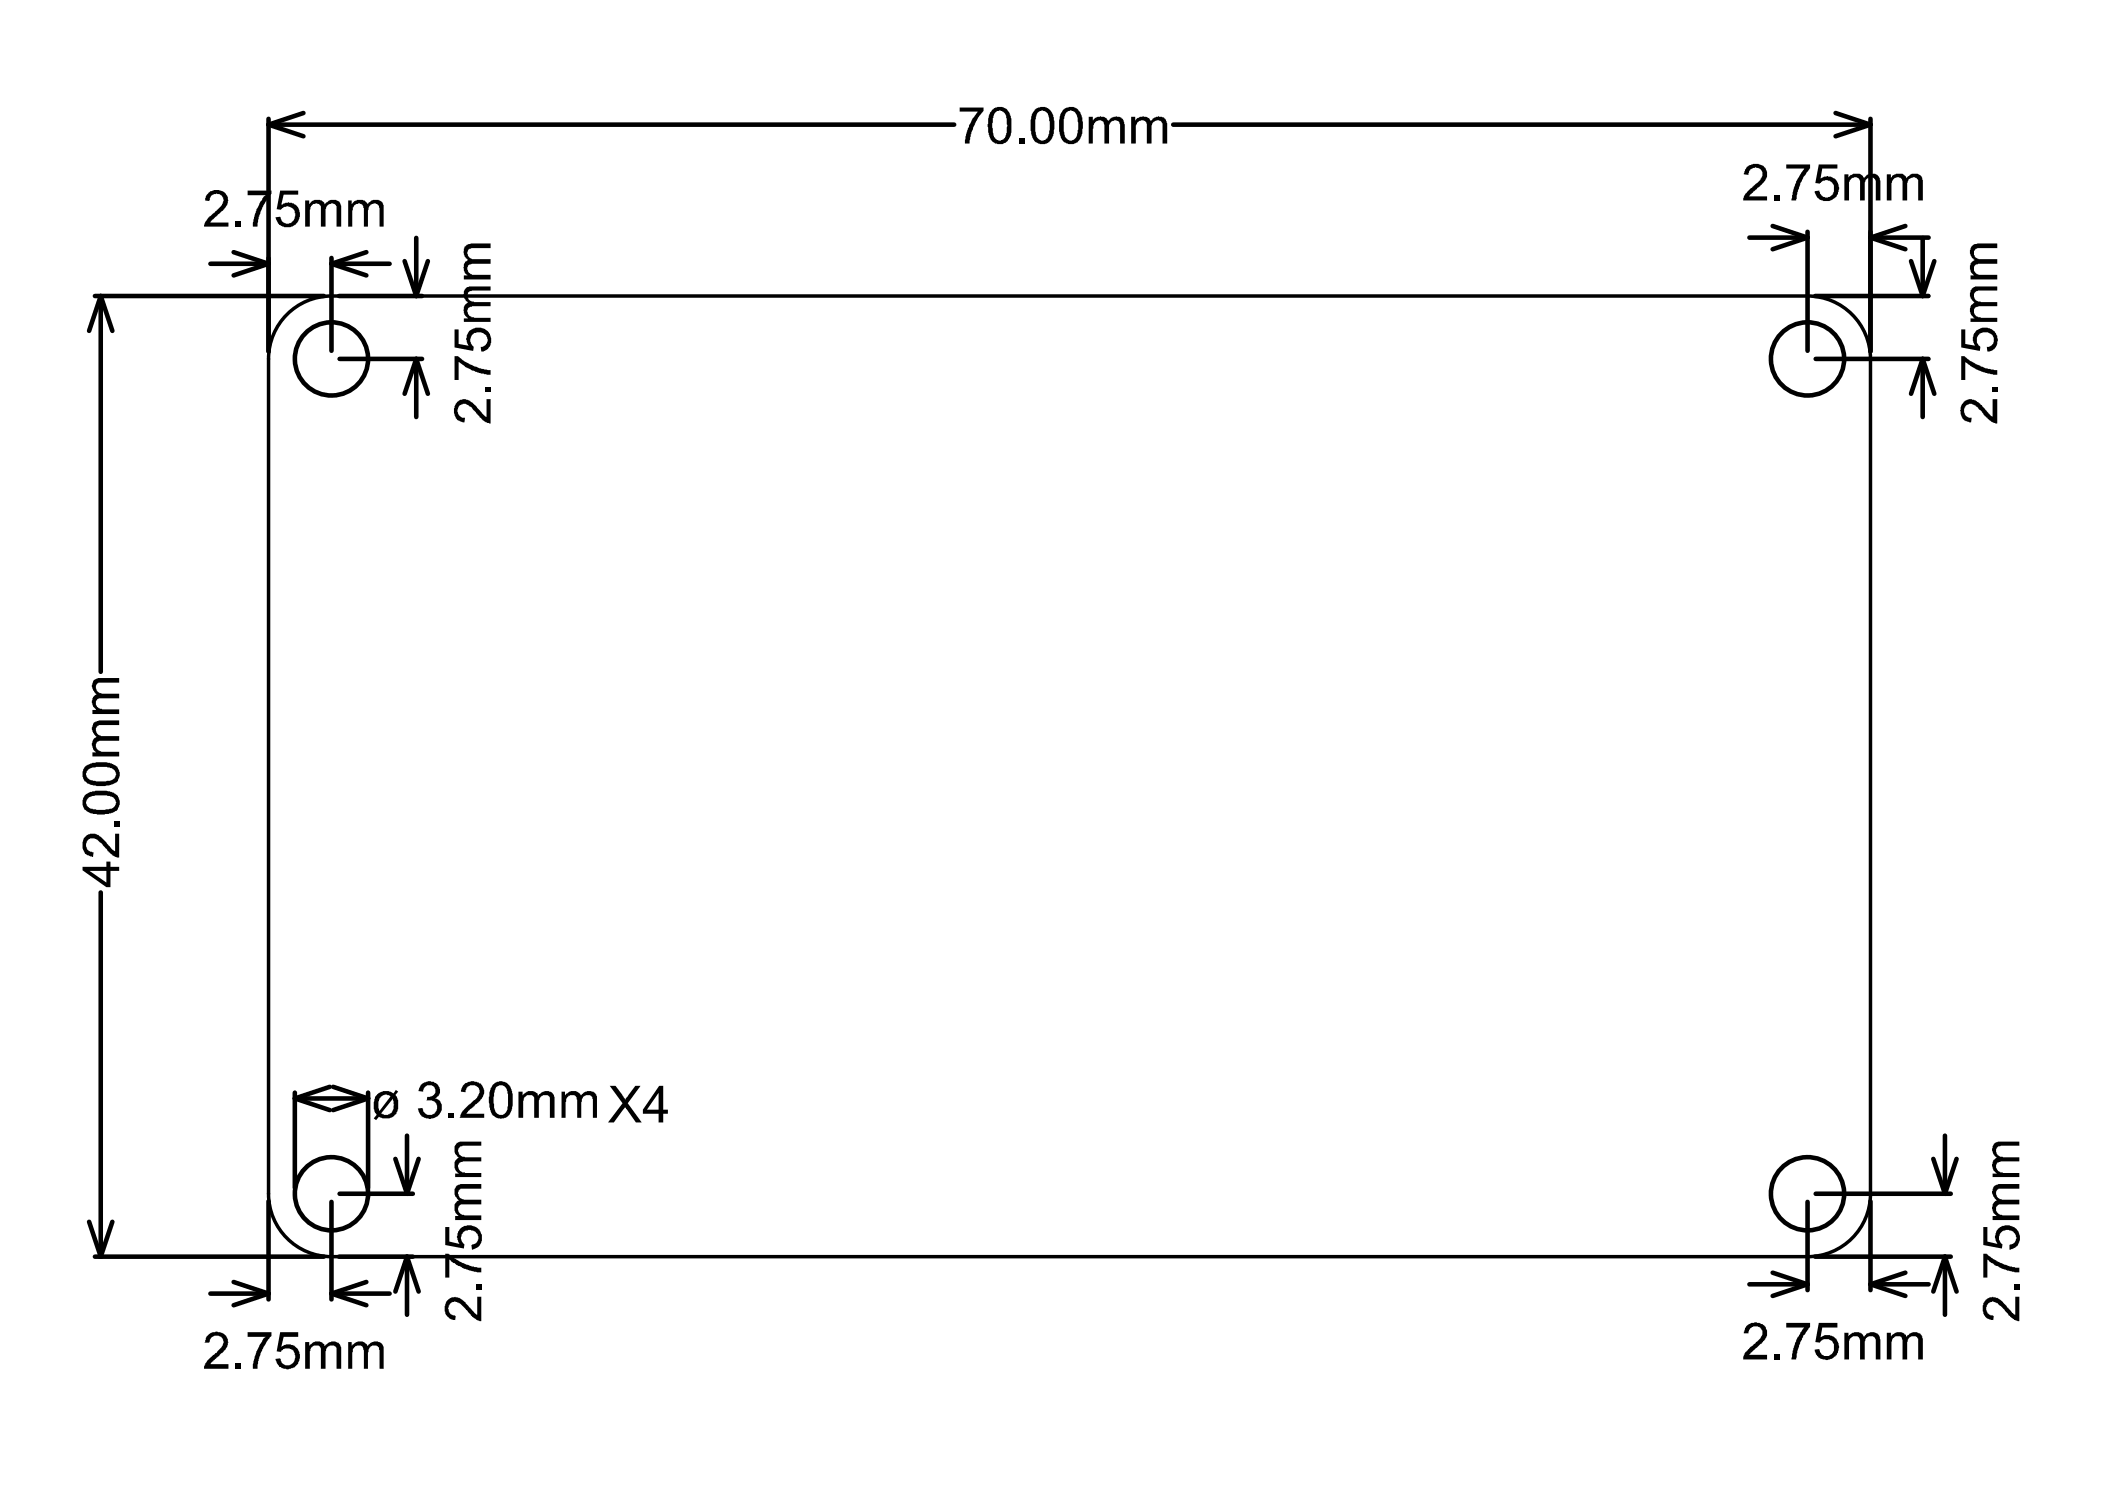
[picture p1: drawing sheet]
<svg xmlns="http://www.w3.org/2000/svg" width="297mm" height="210mm" viewBox="0 0 297 210" stroke-linecap="round" stroke-linejoin="round" font-family="sans-serif">
<path d="M40.5 44.4a8.9 8.9 0 0 1 6.3-2.6h208.3a8.9 8.9 0 0 1 8.8 8.8v117.8a8.9 8.9 0 0 1-8.8 8.9h-208.3a8.9 8.9 0 0 1-8.9-8.9v-117.8a8.8 8.8 0 0 1 2.6-6.2z" fill="none" stroke="#000" stroke-width=".49"/>
<g fill="none" stroke="#000" stroke-width=".65">
<path d="M37.9 16.8v32.8M37.9 17.6l4.9 1.6M37.9 17.6h96.7M42.8 15.9l-4.9 1.7M165.6 17.6h98.3M259 15.9l4.9 1.7M263.9 16.8v32.8M263.9 17.6l-4.9 1.6M29.7 37.2h8.2M33 35.6l4.9 1.6M37.9 37.2l-4.9 1.7M46.8 36.4v13.1"/>
<path d="M46.8 37.2h8.2M46.8 37.2l4.9 1.7M51.7 35.6l-4.9 1.6M57.1 36.8l1.6 5M58.7 33.6v8.2M60.4 36.8l-1.7 5M246.9 33.5h8.2M250.1 31.9l5 1.6M255.1 32.7v16.8M255.1 33.5l-5 1.7M263.9 33.5l5 1.7M263.9 33.5h8.2"/>
<path d="M268.9 31.9l-5 1.6M269.7 36.8l1.6 5M271.3 33.6v8.2M273 36.8l-1.7 5M13.4 41.8h32.3M14.2 41.8l1.7 4.9M14.2 41.8l-1.6 4.9M14.2 41.8v53M47.8 41.8h11.8M47.9 50.6h11.7M51.9 50.4a5.2 5.2 0 0 0-7.6-4.3 5.2 5.2 0 0 0-.5 8.8 5.2 5.2 0 0 0 8.1-3.5v-.9M58.7 50.6v8.2"/>
<path d="M58.7 50.6l-1.6 4.9M58.7 50.6l1.7 4.9M256.1 41.8h16M256.2 50.6h15.9M260.2 50.4a5.2 5.2 0 0 0-7.6-4.3 5.2 5.2 0 0 0-.5 8.8 5.2 5.2 0 0 0 8.1-3.5v-.9M271.3 50.6l1.7 4.9M271.3 50.6l-1.6 4.9M271.3 50.6v8.2M14.2 125.9v51.4M41.6 155l4.9 1.6M41.6 155h10.3M41.6 154.1v13.5"/>
<path d="M46.5 153.3l-4.9 1.7M47 153.3l4.9 1.7M51.9 155l-4.9 1.6M51.9 154.1v13.5M12.6 172.4l1.6 4.9M13.4 177.3h32.3M15.9 172.4l-1.7 4.9M37.9 169.5v13.8M46.8 169.5v13.8M47.8 177.3h10.5M47.9 168.4h10.4M51.9 168.2a5.2 5.2 0 0 0-7.6-4.3 5.2 5.2 0 0 0-.5 8.7 5.2 5.2 0 0 0 8.1-3.4v-.9"/>
<path d="M55.8 163.5l1.6 4.9M57.4 160.2v8.2M57.4 177.3v8.2M57.4 177.3l-1.6 4.9M57.4 177.3l1.7 4.9M59.1 163.5l-1.7 4.9M250.1 179.5l5 1.7M255.1 169.5v12.5M256.1 177.3h19.2M256.2 168.4h19.1M260.2 168.2a5.2 5.2 0 0 0-7.6-4.3 5.2 5.2 0 0 0-.5 8.7 5.2 5.2 0 0 0 8.1-3.4v-.9M263.9 169.5v12.5"/>
<path d="M268.9 179.5l-5 1.7M272.8 163.5l1.7 4.9M274.5 160.2v8.2M274.5 177.3v8.2M274.5 177.3l-1.7 4.9M274.5 177.3l1.6 4.9M276.1 163.5l-1.6 4.9M29.7 182.5h8.2M33 180.8l4.9 1.7M37.9 182.5l-4.9 1.6M46.8 182.5h8.2M46.8 182.5l4.9 1.6"/>
<path d="M51.7 180.8l-4.9 1.7M246.9 181.2h8.2M255.1 181.2l-5 1.6M263.9 181.2h8.2M263.9 181.2l5 1.6"/>
</g>
<g fill="#000">
<path d="M135.4 15.2h3.4v.5l-.2 .2a7.2 7.2 0 0 0-1.5 3h-.1l-.1 .4-.1 .9h-.6v-.9l.4-1.2 .1-.2a7.1 7.1 0 0 1 1.3-2.2h-2.6zM153.6 16.5h.6v.6l.1-.2a1.49 1.49 0 0 1 1.8-.3l.3 .5a1.13 1.13 0 0 1 1.3-.6h.1a.84 .84 0 0 1 .8 .9l.1 .1v2.7h-.6v-2.3a.74 .74 0 0 0-.3-.8 .74 .74 0 0 0-.8 0l-.3 .2-.2 .3v2.6h-.7v-2.4a.7 .7 0 0 0-.3-.8 .7 .7 0 0 0-.8 .1l-.2 .1-.2 .4-.1 2.6h-.6zM159.6 16.5h.6v.6l.1-.2a1.55 1.55 0 0 1 1.8-.3l.3 .5a1.05 1.05 0 0 1 .7-.6 1.51 1.51 0 0 1 1.4 .3l.2 .6v2.8h-.7v-2.3a.74 .74 0 0 0-.8-.9l-.1 .1a.9 .9 0 0 0-.6 .9v2.2h-.7v-2.5a.69 .69 0 0 0-.4-.7 .69 .69 0 0 0-.8 .2l-.3 .5v2.5h-.7zM29.4 27.1a1.83 1.83 0 0 1 2.7 .5 1.85 1.85 0 0 1-.6 2.1l-1.6 1.3-.2 .4h2.5v.6h-3.4a2.72 2.72 0 0 1 1.1-1.8l.6-.4a3 3 0 0 0 1.1-1.6l-.1-.1a.85 .85 0 0 0-.8-.7l-.1-.1-.1 .1a.74 .74 0 0 0-.9 .8l-.1 .2-.6-.1h.1v-.4a.75 .75 0 0 1 .4-.7zM33.2 31.2h.8v.8h-.8zM34.9 26.9h3.4v.5l-.6 .6-.5 .9-.5 1-.3 1.1-.1 1h-.6l.1-.9a9.7 9.7 0 0 1 1.4-3.4l.3-.2h-2.6zM39.5 26.9h2.6v.6h-2.1l-.3 1.4h.1a1.79 1.79 0 0 1 1.2-.3 1.6 1.6 0 0 1 1.3 1.9 1.81 1.81 0 0 1-1.2 1.5 1.81 1.81 0 0 1-1.9-.5l-.3-.8 .6-.1 .1 .1a.99 .99 0 0 0 1.1 .9 .99 .99 0 0 0 .9-1 1.08 1.08 0 0 0-1.2-1.4l-.5 .1-.3 .3-.6-.1zM43.1 28.3h.5v.5h.1a1.27 1.27 0 0 1 1.8-.4l.4 .5v-.1a1.41 1.41 0 0 1 2.1-.2l.1 .4v3h-.6v-2.3a.73 .73 0 0 0-.3-.9 .73 .73 0 0 0-.9 .1l-.4 .6v2.5h-.6v-2.4a.71 .71 0 0 0-.3-.7 .71 .71 0 0 0-.7-.1 1.27 1.27 0 0 0-.6 1.3v1.9h-.6zM49.1 28.3h.5v.5a1.39 1.39 0 0 1 2.2-.1v.2a1.35 1.35 0 0 1 2.2-.3l.1 .3v3.1h-.5v-2.4a.78 .78 0 0 0-.5-.8 .78 .78 0 0 0-.9 .1l-.2 .4-.1 .4v2.3h-.6v-2.7a.62 .62 0 0 0-.9-.5l-.3 .1a1.36 1.36 0 0 0-.4 1.2v1.9h-.6zM65.5 34.8a1.42 1.42 0 0 1 1.2-.5h2.5v.7h-2.4a.72 .72 0 0 0-.7 .4 .72 .72 0 0 0 .1 .8l.1 .2 .3 .2h2.6v.6h-2.4a.7 .7 0 0 0-.8 .3 .7 .7 0 0 0 .1 .9l.1 .1 .4 .3h2.6v.6h-3.7v-.5h.5l-.1-.1a1.39 1.39 0 0 1-.3-1.8l.4-.4a1.13 1.13 0 0 1-.5-1.3zM143.8 19.5h.7v.7h-.7zM246.4 23.7a1.88 1.88 0 0 1 2.7 0 1.6 1.6 0 0 1-.3 2.1l-.9 .9-.5 .3-.6 .7h2.6v.6h-3.4a2.02 2.02 0 0 1 .8-1.5l.7-.7a3.1 3.1 0 0 0 1.2-1.3 .99 .99 0 0 0-.6-1.1 .99 .99 0 0 0-1.2 .4l-.2 .6-.6-.1z"/>
<path d="M250.4 27.5h.8v.8h-.8zM252.1 23.2h3.3v.6l-.4 .5a8.3 8.3 0 0 0-1.5 4h-.7l.2-.8a7.4 7.4 0 0 1 1.2-3.2l.4-.5h-2.5zM256.7 23.2h2.6v.6h-2.2l-.2 1.4a1.63 1.63 0 0 1 2.5 .9 1.74 1.74 0 0 1-.5 1.8 1.77 1.77 0 0 1-2.6-.2l-.2-.5v-.2l.6-.1a.66 .66 0 0 0 .4 .6 1 1 0 0 0 1.1 .3 1 1 0 0 0 .6-1 1.09 1.09 0 0 0-.6-1.3 1.09 1.09 0 0 0-1.3 .3l-.1 .1-.6-.1zM260.3 24.6h.5v.5v-.1a1.49 1.49 0 0 1 2.1-.2l.2 .4a1.28 1.28 0 0 1 2.1-.2l.1 .5v2.8h-.6v-2.4a.71 .71 0 0 0-.2-.7 .71 .71 0 0 0-.8-.1h-.1a1.09 1.09 0 0 0-.5 1v2.2h-.6v-2.5a.7 .7 0 0 0-.4-.7 .7 .7 0 0 0-.8 .1h-.1l-.3 .5v2.6h-.6zM266.3 24.6h.5v.5a1.45 1.45 0 0 1 1.9-.4l.3 .5v-.1a1.41 1.41 0 0 1 2.2-.2l.1 .5v2.9h-.6v-2.4a.72 .72 0 0 0-.3-.8 .72 .72 0 0 0-.9 .1l-.2 .1-.2 .5v2.5h-.6v-2.4a.72 .72 0 0 0-.4-.9 .72 .72 0 0 0-.9 .3l-.3 .5v2.5h-.6zM278.1 34.8a.76 .76 0 0 1 .8-.4l.1-.1h2.8v.7h-2.4a.71 .71 0 0 0-.7 .2 .71 .71 0 0 0-.1 .8l.1 .3 .5 .3h2.6v.6h-2.5a.72 .72 0 0 0-.8 .5 .72 .72 0 0 0 .3 .8 1.39 1.39 0 0 0 1.1 .3h1.9v.6h-3.7v-.5h.5a1.32 1.32 0 0 1-.3-2l.3-.2a1.85 1.85 0 0 1-.6-1.4zM64.5 56.7a1.52 1.52 0 0 1 2.3 .3l1.9 1.8v-2.5h.5v3.4a2.87 2.87 0 0 1-1.8-1.2l-.7-.8a2 2 0 0 0-1.3-.7h-.1a.89 .89 0 0 0-.6 1.4l.3 .4 .6 .1-.1 .7a1.4 1.4 0 0 1-1.4-1.4 2.53 2.53 0 0 1 .4-1.5zM64.1 50.2h.5l.9 .8 1.5 .7 .9 .3 1.3 .2v.7h-.5l-.5-.2a4.4 4.4 0 0 1-2.1-.7l-.4-.2-1-.7v2.5h-.6zM64.1 46.5h.6v2l1.4 .3a1.63 1.63 0 0 1 .1-2 1.63 1.63 0 0 1 1.8-.5 1.73 1.73 0 0 1 1.3 1.6 1.73 1.73 0 0 1-1.1 1.7h-.3l-.1-.7a.99 .99 0 0 0 .9-1.3 1.29 1.29 0 0 0-2.2-.2 1.12 1.12 0 0 0 .3 1.5v.6l-2.7-.5zM65.7 40.7l.5-.3h3v.6h-2.4a.75 .75 0 0 0-.8 .5 .75 .75 0 0 0 .4 .9l.1 .1 .4 .1h2.3v.6h-2.6v.1a.62 .62 0 0 0-.6 .9 1.05 1.05 0 0 0 1 .6h2.2v.6h-3.7v-.5h.5l-.1-.1a1.39 1.39 0 0 1-.3-1.8l.4-.4a1.32 1.32 0 0 1-.4-1.8zM68.5 54.6h.7v.6h-.7zM277.1 56.7a1.5 1.5 0 0 1 2.2 .2l.4 .3 .9 1.2 .6 .4v-2.5h.6v3.4a2.54 2.54 0 0 1-1.4-.8l-.5-.5-.2-.3-.4-.3a1.79 1.79 0 0 0-1.2-.8h-.1a.94 .94 0 0 0-.8 1.3 .76 .76 0 0 0 1 .6l-.1 .7a1.41 1.41 0 0 1-1.4-1.6l-.1-.1 .1-.4z"/>
<path d="M276.7 50.2l.6 .1a7.1 7.1 0 0 0 3.1 1.7l.5 .1 .9 .1v.7h-.5l-.5-.2a7 7 0 0 1-3.5-1.6v2.5h-.6zM276.7 46.5h.6v2l1.4 .3a1.66 1.66 0 0 1 .1-2 1.66 1.66 0 0 1 2-.5 1.77 1.77 0 0 1 1.1 1.5 1.77 1.77 0 0 1-.9 1.7l-.6 .1v-.7a1.01 1.01 0 0 0 .9-1.4 1.36 1.36 0 0 0-2-.4 1.21 1.21 0 0 0 .2 1.8l-.1 .6-2.7-.5zM278.2 40.7l.5-.3h3.1v.6h-2.3a.78 .78 0 0 0-.9 1 .42 .42 0 0 0 .4 .5l.5 .1h2.3v.6h-2.6l-.2 .1a.7 .7 0 0 0-.3 1.1l.1 .2 .3 .1v.1h.4h2.3v.6h-3.7v-.5h.5a1.46 1.46 0 0 1-.5-1.9l.5-.3v-.1a1.47 1.47 0 0 1-.5-1.5zM281.1 54.6h.7v.6h-.7zM13.2 96l.7-.4h2.9v.7h-2.4a.67 .67 0 0 0-.7 .2 .67 .67 0 0 0-.1 .8l.2 .3 .6 .3h2.4v.6h-2.4a.74 .74 0 0 0-.9 .7 .74 .74 0 0 0 .8 .8l.1 .1h2.4v.6h-3.8v-.5h.6a1.35 1.35 0 0 1-.2-2.1l.2-.2a1.63 1.63 0 0 1-.6-1.6h.1zM11.8 118.3a1.64 1.64 0 0 1 2.6 0l1.4 1.5 .4 .3v-2.5h.6v3.4h-.1a2.1 2.1 0 0 1-1.4-.9l-.5-.4a3.2 3.2 0 0 0-1.3-1.4h-.3a.88 .88 0 0 0-1.1 .9 .84 .84 0 0 0 .9 .9l.2 .1-.1 .7a1.54 1.54 0 0 1-1.5-1.6v-.5zM13.2 102l.7-.4h2.9v.7h-2.4a.42 .42 0 0 0-.6 .1 .72 .72 0 0 0 .2 1.3l.3 .1h2.5v.7h-2.4a.7 .7 0 0 0-.8 .4 .7 .7 0 0 0 .2 .8l.5 .4h2.5v.6h-3.8v-.6h.6a1.4 1.4 0 0 1-.3-1.9l.3-.3-.1-.1a1.41 1.41 0 0 1-.4-1.6zM16.1 115.8h.7v.7h-.7zM59.5 152.9l.1-.1a1.55 1.55 0 0 1 2.3 .5 1.08 1.08 0 0 1-.5 1.6 1.34 1.34 0 0 1 .7 2.1 1.76 1.76 0 0 1-2.3 .6 1.55 1.55 0 0 1-.8-1.2l.6-.1a1.04 1.04 0 0 0 1.5 .9 1.04 1.04 0 0 0 .3-1.7l-.5-.3h-.6l-.1 .1 .1-.6a1.02 1.02 0 0 0 1.1-.7 .84 .84 0 0 0-.6-.9 .84 .84 0 0 0-1 .6l-.1 .3-.6-.1v-.4zM63.3 157h.8v.7h-.8zM65.3 153.2a1.81 1.81 0 0 1 2.8 0 1.4 1.4 0 0 1-.3 1.9l-.3 .5-1.1 .9-.6 .6h2.5v.6h-3.4a3.8 3.8 0 0 1 1.6-2.1l.3-.3a1.92 1.92 0 0 0 .9-1.3 .86 .86 0 0 0-1-.9h-.1a.98 .98 0 0 0-.9 1l-.7-.1v-.3zM73.2 154h.5v.5l.1-.1a1.38 1.38 0 0 1 2.1-.1l.1 .3a1.31 1.31 0 0 1 2.2-.1l.1 .2v3h-.7v-2.3a.73 .73 0 0 0-.2-.8 .73 .73 0 0 0-.8-.1l-.2 .2a.44 .44 0 0 0-.3 .4l-.1 .1v2.5h-.6v-2.4a.69 .69 0 0 0-.4-.8 .69 .69 0 0 0-.9 .2l-.1 .1-.2 .5v2.4h-.6z"/>
<path d="M79.2 154h.5v.5l.1-.1a1.39 1.39 0 0 1 2.1-.1v.3a1.35 1.35 0 0 1 2.2-.3l.1 .4v3h-.5v-2.4a.72 .72 0 0 0-.3-.7 .72 .72 0 0 0-.8 0l-.3 .1-.3 .8v2.2h-.6v-2.6a.6 .6 0 0 0-.4-.6 .6 .6 0 0 0-.6 .1h-.2v.1a1.36 1.36 0 0 0-.4 1.1v1.9h-.6zM86 153.2h.9l1.4 1.9v-.1l1.4-1.8h.7l-1.8 2.4 2 2.7h-.9l-1.5-2.2v.2l-1.6 2h-.8l2-2.7zM62.8 176.9h.5l.7 .5 .9 .6 1 .4 1 .3 1 .1v.7l-.8-.1a5.9 5.9 0 0 1-3-1.2h-.1l-.6-.5v2.5h-.6zM62.8 173.1h.6v2l1.4 .4a2.36 2.36 0 0 1-.2-1.5v-.1a1.55 1.55 0 0 1 2.1-1h.1a1.74 1.74 0 0 1 1.2 1.4 1.74 1.74 0 0 1-.7 1.7l-.7 .3-.1-.7 .2-.1a.99 .99 0 0 0 .8-1 .99 .99 0 0 0-1-.9 1.11 1.11 0 0 0-1.3 .5 1.11 1.11 0 0 0 .3 1.4v.6l-2.7-.5zM64.4 167.3l.6-.3h2.9v.7h-2.4a.62 .62 0 0 0-.7 .2 .62 .62 0 0 0-.1 .7v.1a.92 .92 0 0 0 .9 .5h2.3v.7h-2.4a.72 .72 0 0 0-.8 .4 .72 .72 0 0 0 .3 .9l.5 .3h2.4v.6h-3.7v-.6h.5a1.39 1.39 0 0 1-.5-1.8l.4-.3 .2-.1h-.1a1.48 1.48 0 0 1-.4-1.9zM64.4 161.3l.5-.3h3v.6h-2.4a.78 .78 0 0 0-.8 .4 .78 .78 0 0 0 .2 .9l.3 .3 .4 .1h2.3v.5h-2.5a.83 .83 0 0 0-.8 .8 .85 .85 0 0 0 1 .8v.1h2.3v.5h-3.7v-.4h.5a1.39 1.39 0 0 1-.1-2.3h.2a1.4 1.4 0 0 1-.4-2zM279.9 176.9h.5l.1 .2 1.3 .8 1.1 .5 1.1 .3 1 .1v.7h-.7l-1.7-.5-1.1-.5-1.1-.8v2.5h-.5zM279.9 173.1h.5v2l1.4 .4a1.61 1.61 0 0 1 .2-2.2 1.86 1.86 0 0 1 2.6 .2 1.74 1.74 0 0 1-.9 2.8h-.1v-.7v-.1a.85 .85 0 0 0 .9-.7 1.1 1.1 0 0 0-1.1-1.3h-.2a1.13 1.13 0 0 0-1.1 .8 1.13 1.13 0 0 0 .5 1.2l-.1 .6-2.6-.5zM281.3 167.4l.7-.4h3v.7h-2.4a.67 .67 0 0 0-.8 .2 .67 .67 0 0 0 0 .8l.1 .3 .6 .2h2.5v.7h-2.5a.73 .73 0 0 0-.8 .5 .73 .73 0 0 0 .4 .9l.5 .2h2.4v.6h-3.8v-.6h.6l-.2-.1a1.32 1.32 0 0 1-.3-1.6l.5-.5-.1-.1a1.59 1.59 0 0 1-.5-1.5h.1zM281.3 161.4l.6-.4h3.1v.6h-2.6a.78 .78 0 0 0-.7 .8 .78 .78 0 0 0 .8 .8l.2 .1h2.3v.5h-2.6a.73 .73 0 0 0-.7 .6 .73 .73 0 0 0 .4 .8l.1 .2 .5 .1h2.3v.5h-3.8v-.4h.6a1.46 1.46 0 0 1-.5-1.9l.5-.4a1.63 1.63 0 0 1-.6-1.6zM29.1 188.6a1.88 1.88 0 0 1 2.5-.4l.2 .1a1.57 1.57 0 0 1 .2 1.8l-.2 .3-.9 .9-.4 .2-.8 .9h2.5v.7h-3.4v-.2a3.5 3.5 0 0 1 1.3-1.8l.2-.2h.2l.3-.4a1.73 1.73 0 0 0 .8-1.3h-.1a.85 .85 0 0 0-1-.8 .84 .84 0 0 0-.9 .8l-.1 .2h-.6zM33.2 192.3h.8v.8h-.8z"/>
<path d="M34.9 187.9h3.4v.6l-.5 .5-.6 1a7.6 7.6 0 0 0-.9 3.1h-.6l.1-.8a8.7 8.7 0 0 1 1.2-3.1l.2-.5 .3-.1h-2.6zM39.5 187.9h2.6v.7h-2.1l-.3 1.4 .2-.1a1.55 1.55 0 0 1 2.3 .6 1.78 1.78 0 0 1-.4 2.2 1.78 1.78 0 0 1-2.2 .1h-.2l-.5-.9v-.2l.6-.1 .1 .1a.86 .86 0 0 0 1 .9 1.16 1.16 0 0 0 1-1.5v-.1a1.08 1.08 0 0 0-.9-.8 1.08 1.08 0 0 0-1.1 .5l-.6-.1zM43.1 189.3h.5v.5l.1-.1a1.38 1.38 0 0 1 2.1-.1l.1 .3a1.3 1.3 0 0 1 2.2-.1v.3v3h-.6v-2.4a.68 .68 0 0 0-.1-.7 .68 .68 0 0 0-.7-.2h-.1a1.15 1.15 0 0 0-.7 1v2.3h-.6v-2.5a.68 .68 0 0 0-.3-.7 .68 .68 0 0 0-.8 0h-.1a1.41 1.41 0 0 0-.4 1.2v2h-.6zM49.1 189.3h.5v.5a1.62 1.62 0 0 1 1.7-.5l.5 .3v.3a1.26 1.26 0 0 1 1.2-.7 1.26 1.26 0 0 1 1.1 .9v3h-.5v-2.6l-.1-.1a.33 .33 0 0 0 0-.4 .33 .33 0 0 0-.3-.1v-.1h-.2a.85 .85 0 0 0-1 .9l-.1 .1v2.3h-.6v-2.6v-.1a.6 .6 0 0 0-.4-.6 .6 .6 0 0 0-.6 .1h-.2a1.68 1.68 0 0 0-.4 1.2v2h-.6zM63 183.6a1.57 1.57 0 0 1 2.2-.3l.5 .4 1.3 1.6 .3 .2v-2.6h.6v3.5a2.72 2.72 0 0 1-1.7-1.2l-.5-.6a3.1 3.1 0 0 0-1.6-1 1.03 1.03 0 0 0-.8 .8 1.03 1.03 0 0 0 .4 1.1l.6 .1-.1 .7v-.1a1.57 1.57 0 0 1-1.5-1.8zM67.2 181.2h.7v.7h-.7zM246.4 187.1a2.09 2.09 0 0 1 2.3-.3 1.56 1.56 0 0 1 0 2.5l-1.9 1.8h2.6v.7h-3.4v-.2a1.95 1.95 0 0 1 .6-1.2l.9-.8a3.2 3.2 0 0 0 1.2-1.4 .97 .97 0 0 0-.8-1.1 .97 .97 0 0 0-1.1 .7l-.1 .3h-.6v-.3h.1v-.5zM250.4 191h.8v.8h-.8zM252.1 186.6h3.3v.6l-.7 1.1h-.2l-.5 1.2a5.9 5.9 0 0 0-.5 2.3h-.7l.1-.8 .2-.9a4.3 4.3 0 0 1 .9-1.9v-.2l.6-.7h-2.5zM256.7 186.6h2.6v.7h-2.2l-.2 1.4a1.62 1.62 0 0 1 2.3 .3 1.85 1.85 0 0 1-1.5 2.9l-.1-.1a1.43 1.43 0 0 1-1.4-.8l-.1-.6 .6-.1v.2a1.06 1.06 0 0 0 1 .8 1.06 1.06 0 0 0 1.1-.8 1.44 1.44 0 0 0-.4-1.4 1.13 1.13 0 0 0-1.6 .3l-.6-.1zM260.3 188h.5v.5a1.42 1.42 0 0 1 2.1-.2l.1 .2 .1 .1v-.1a1.22 1.22 0 0 1 2.2 .1v.4v2.8h-.6v-2.4a.78 .78 0 0 0-1-.9l-.4 .2-.2 .5v2.6h-.6v-2.6a.74 .74 0 0 0-1-.7 1.09 1.09 0 0 0-.6 1.2v2.1h-.6zM266.3 188h.5v.5h.1a1.22 1.22 0 0 1 1.8-.3l.3 .1v.3a1.23 1.23 0 0 1 1.3-.7 1.23 1.23 0 0 1 1 .9v3h-.6v-2.5a.66 .66 0 0 0-.8-.8h-.1a1.15 1.15 0 0 0-.7 1v2.3h-.6v-2.6a.67 .67 0 0 0-.4-.7 .67 .67 0 0 0-.8 .2 .47 .47 0 0 0-.3 .5h-.1v2.6h-.6z"/>
<path d="M280.2 183.3a1.75 1.75 0 0 1 2.5 .5l1.4 1.6 .3 .1v-2.6h.6v3.5a1.65 1.65 0 0 1-1.4-.8l-.9-1a2.92 2.92 0 0 0-1.5-1l-.1 .1a.92 .92 0 0 0-.7 1.4l.3 .4 .6 .1v.7v-.1a1.58 1.58 0 0 1-1.5-1.9l.1-.5zM284.2 181.2h.8v.7h-.8z"/>
<path d="M140.3 16l-.1 .6h-.1v.5a3.4 3.4 0 0 0 .1 1.8 .99 .99 0 0 0 1 .9 .85 .85 0 0 0 .8-1h.1v-1v-1.1a1.41 1.41 0 0 0-.8-1l-.1-.1-.5 .1zM139.9 15.6l.2-.2a1.5 1.5 0 0 1 2.5 .9l.1 .4v1a2.61 2.61 0 0 1-.4 2l-.1 .1a1.26 1.26 0 0 1-1.5 .4 1.26 1.26 0 0 1-1.1-1.1l-.2-.4v-.7v-.1v-.4a2.69 2.69 0 0 1 .5-1.8z"/>
<path d="M146.3 16l-.2 .9v.7a3.6 3.6 0 0 0 .2 1.7 .86 .86 0 0 0 1.4 .2l.2-.2 .2-.4v-1.3a3.1 3.1 0 0 0-.4-1.7 .82 .82 0 0 0-1.3 0zM146 15.5a1.59 1.59 0 0 1 2.1 0l.2 .2a1.73 1.73 0 0 1 .4 1.3l.1 .1v.9a3.4 3.4 0 0 1-.4 1.7h-.1a1.31 1.31 0 0 1-1.6 .6v-.1a1.14 1.14 0 0 1-1-.9l-.2-.4-.1-1a3.8 3.8 0 0 1 .4-2.1z"/>
<path d="M150.4 16l-.3 .8v.8a3.6 3.6 0 0 0 .3 1.7 .82 .82 0 0 0 .8 .5 .82 .82 0 0 0 .7-.6l.3-.9v-.8a2.7 2.7 0 0 0-.6-1.8 1.05 1.05 0 0 0-1.2 .3zM149.9 15.6a1.57 1.57 0 0 1 1.7-.4 1.57 1.57 0 0 1 1 1.4h.1v.5a3.7 3.7 0 0 1-.1 2.1v.1a1.5 1.5 0 0 1-2.2 .9 1.82 1.82 0 0 1-.9-1.5l-.1-.8a3.8 3.8 0 0 1 .4-2.1z"/>
<path d="M12.4 112.6a.89 .89 0 0 0-.2 1 .89 .89 0 0 0 .8 .5l.6 .1h1.5a1.15 1.15 0 0 0 1.3-1 1.15 1.15 0 0 0-1.1-.9l-.8-.1a4.1 4.1 0 0 0-2 .2zM11.9 112.3a3 3 0 0 1 2.2-.8 2.72 2.72 0 0 1 2.5 .8l.1 .1a1.46 1.46 0 0 1-.7 2.2l-.7 .2h-.5a3.6 3.6 0 0 1-2.3-.2 1.43 1.43 0 0 1-.8-2z"/>
<path d="M12.4 108.6a.89 .89 0 0 0-.2 .9 .89 .89 0 0 0 .8 .6l.5 .1h.5a3.1 3.1 0 0 0 2.1-.4l.1-.1a.88 .88 0 0 0-.4-1.3l-.7-.2h-.6a3.5 3.5 0 0 0-2 .3zM11.9 108.3l.1-.1a3.6 3.6 0 0 1 2.3-.7 2.88 2.88 0 0 1 2.3 .7v.1a1.49 1.49 0 0 1-.7 2.3l-.5 .2-.9 .1a3.8 3.8 0 0 1-2-.3 1.57 1.57 0 0 1-.8-2z"/>
<path d="M12.6 122.9l2.4 1.6v-1.6zM11.6 122.3h3.4v-.8h.6v.8h1.2v.6h-1.2v2.2h-.6l-3.4-2.3z"/>
<path d="M53.2 154.3a1.98 1.98 0 0 1 2.3-.1l.4-.5 .3 .3-.4 .5a.66 .66 0 0 1 .3 .6h.1v.3a3.1 3.1 0 0 1-.3 1.8l-.2 .1a1.54 1.54 0 0 1-1.5 .5l-.5-.1-.2-.2-.4 .5-.4-.2 .5-.5a2.27 2.27 0 0 1-.5-1.7l.1-.3a1.3 1.3 0 0 1 .4-1zM53.6 154.9a2.54 2.54 0 0 0 0 1.8l1.5-2h-.1a.86 .86 0 0 0-1.4 .2zM55.4 155l-1.6 2a1.07 1.07 0 0 0 1.2 .1 1.07 1.07 0 0 0 .5-1.1l.1-.2h-.1z"/>
<path d="M70 153.4l-.3 .8v.5a3.5 3.5 0 0 0 .2 2 .89 .89 0 0 0 1 .6 .89 .89 0 0 0 .7-1l.1-.7a2.8 2.8 0 0 0-.5-2.3 .92 .92 0 0 0-1.2 .1zM69.5 153.1a1.52 1.52 0 0 1 2.5 .2l.3 .6v.3v.9a2.71 2.71 0 0 1-.7 2.4 1.54 1.54 0 0 1-1.6 .2 1.54 1.54 0 0 1-.9-1.4 4.4 4.4 0 0 1 .2-2.9z"/>
<path d="M92.9 154.2l-1.6 2.3h1.6zM93 153.2h.6v3.3h.6v.6h-.6v1.2h-.7v-1.2h-2.2v-.6z"/>
</g>
</svg>
